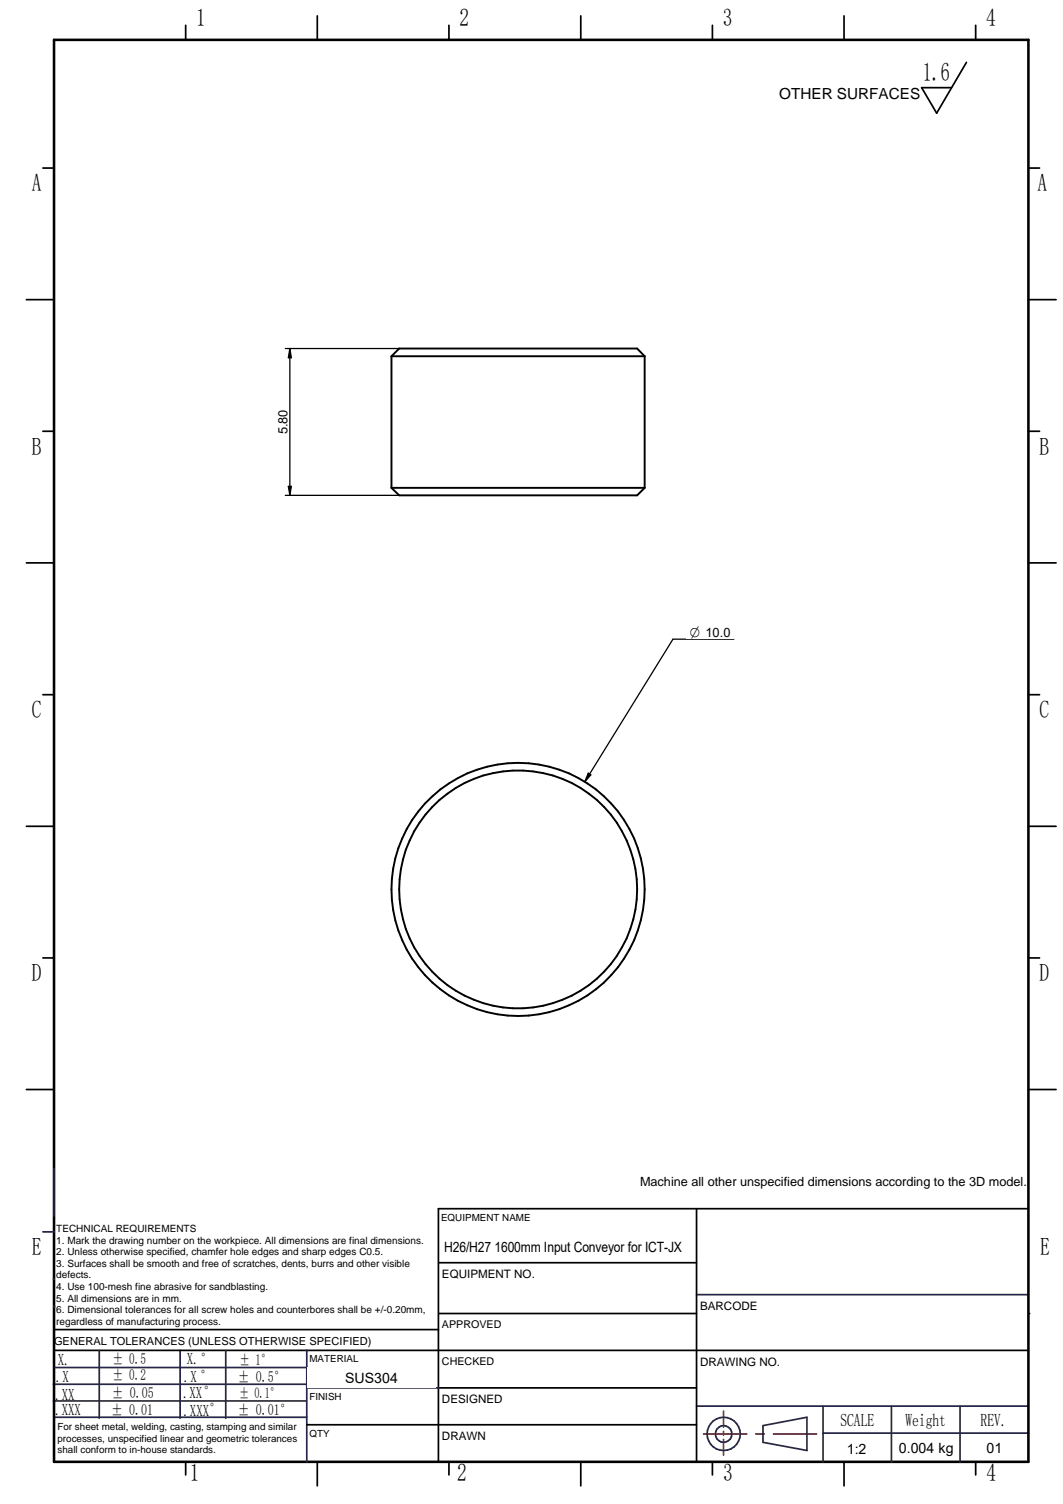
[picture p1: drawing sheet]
<svg xmlns="http://www.w3.org/2000/svg" width="210mm" height="297mm" viewBox="0 0 210 297" stroke-linecap="round" stroke-linejoin="round" font-family="sans-serif">
<defs><g id="words">
<text font-size="5.1" x="182.2" y="16">1.6</text>
<g font-size="4.9">
<text x="38.7" y="5.2">1</text>
<text x="90.8" y="5.2">2</text>
<text x="142.7" y="5.2">3</text>
<text x="194.7" y="5.2">4</text>
<text x="6.3" y="37.8">A</text>
<text x="204.9" y="37.8">A</text>
<text x="6.3" y="89.8">B</text>
<text x="205.2" y="89.8">B</text>
<text x="6.3" y="141.8">C</text>
<text x="205.2" y="141.8">C</text>
<text x="6.3" y="193.8">D</text>
<text x="205.2" y="193.8">D</text>
<text x="6.3" y="247.9">E</text>
<text x="205.4" y="247.9">E</text>
<text x="37.5" y="292.5">1</text>
<text x="90.3" y="292.5">2</text>
<text x="142.8" y="292.5">3</text>
<text x="194.8" y="292.5">4</text>
</g>
<g font-size="3.6">
<text x="165.9" y="281.6">SCALE</text>
<text x="178.8" y="281.6">Weight</text>
<text x="193.6" y="281.6">REV.</text>
</g>
<g font-size="3.3">
<text x="11.4" y="269.7">X.</text>
<text x="36.9" y="269.4">X.°</text>
<text x="11" y="272.9">.X</text>
<text x="36.3" y="273">.X °</text>
<text x="10.9" y="276.4">.XX</text>
<text x="10.9" y="279.5">.XXX</text>
<text x="36.2" y="276">.XX°</text>
<text x="36.2" y="279.7">.XXX°</text>
</g>
<g font-size="3">
<text x="153.9" y="19.6">OTHER SURFACES</text>
<text x="22.2" y="269.3">± 0.5</text>
<text x="47.3" y="269.5">± 1°</text>
<text x="22.2" y="272.5">± 0.2</text>
<text x="47" y="273">± 0.5°</text>
<text x="22" y="279.4">± 0.01</text>
<text x="22.1" y="276.2">± 0.05</text>
<text x="46.9" y="279.4">± 0.01°</text>
</g>
<text font-size="2.9" x="47.2" y="276.2">± 0.1°</text>
<g font-size="2.8">
<text x="136.2" y="125.8">O 10.0</text>
<text x="87.7" y="247.4">H26/H27 1600mm Input Conveyor for ICT-JX</text>
<text x="68.2" y="273">SUS304</text>
<text x="167.2" y="287.1">1:2</text>
<text x="177.5" y="287.1">0.004 kg</text>
<text x="194.8" y="286.9">01</text>
</g>
<g font-size="2.5">
<text x="56.8" y="85.8" transform="rotate(-90 56.8 85.8)">5.80</text>
<text x="126.4" y="234.2">Machine all other unspecified dimensions according to the 3D model.</text>
</g>
<g font-size="2.3">
<text x="87.3" y="252.4">EQUIPMENT NO.</text>
<text x="138.2" y="258.7">BARCODE</text>
<text x="138.2" y="269.7">DRAWING NO.</text>
<text x="87.3" y="277.1">DESIGNED</text>
<text x="87.3" y="284.4">DRAWN</text>
</g>
<text font-size="2.2" x="10.7" y="265.6">GENERAL TOLERANCES (UNLESS OTHERWISE SPECIFIED)</text>
<g font-size="2.1">
<text x="87.3" y="262.3">APPROVED</text>
<text x="87.3" y="269.5">CHECKED</text>
</g>
<g font-size="2">
<text x="11.1" y="243.3">TECHNICAL REQUIREMENTS</text>
<text x="11.1" y="245.6">1. Mark the drawing number on the workpiece. All dimensions are final dimensions.</text>
<text x="11.1" y="247.9">2. Unless otherwise specified, chamfer hole edges and sharp edges C0.5.</text>
<text x="11.1" y="250.2">3. Surfaces shall be smooth and free of scratches, dents, burrs and other visible</text>
<text x="11.1" y="252.5">defects.</text>
<text x="11.1" y="254.8">4. Use 100-mesh fine abrasive for sandblasting.</text>
<text x="11.1" y="257.1">5. All dimensions are in mm.</text>
<text x="11.1" y="259.4">6. Dimensional tolerances for all screw holes and counterbores shall be +/-0.20mm,</text>
<text x="11.1" y="261.6">regardless of manufacturing process.</text>
</g>
<g font-size="1.9">
<text x="87.1" y="241.1">EQUIPMENT NAME</text>
<text x="61.1" y="269">MATERIAL</text>
<text x="61.1" y="276.4">FINISH</text>
<text x="11.4" y="282.5">For sheet metal, welding, casting, stamping and similar</text>
<text x="11.4" y="284.7">processes, unspecified linear and geometric tolerances</text>
<text x="11.4" y="287">shall conform to in-house standards.</text>
<text x="61.1" y="283.7">QTY</text>
</g>
</g></defs>
<g fill="none" stroke="#26264c" stroke-width=".34">
<path d="M8.5 243.3h2.2M10.5 252.6h.2M137.5 255.7h65.6M10.5 276.7h50M10.5 273.4h50M10.8 279.9h49.8M10.8 270.1h50M35.6 266.7v13.4M60.6 266.7v22M60.7 274.1h26M137.5 277.7h65.6M162.5 277.7v11"/>
<path d="M176 277.7v11M189.6 277.7v11M150.7 281.6l8.6-1.7v6.6l-8.6-1.6zM162.5 283h40.5"/>
</g>
<g fill="none" stroke="#000" stroke-width=".34">
<path d="M36.7 5v2.9M88.6 5v2.9M140.7 5v2.9M192.7 5v2.9M8.5 33.2h2.2M203.1 33.2h2.2M5.2 59.2h5.5M203.1 59.2h5.4M8.5 85.2h2.2M203.1 85.2h2.2M5.2 111.2h5.5M203.1 111.2h5.4"/>
<path d="M8.5 137.2h2.2M203.1 137.2h2.2M5.2 163.2h5.5M203.1 163.2h5.4M8.5 189.2h2.2M203.1 189.2h2.2M5.2 215.2h5.5M203.1 215.2h5.4M86.6 238.7v50M10.7 266.7h192.4M10.7 262.6h75.9M86.7 274.1h50.8"/>
<path d="M36.7 288.7v2.6M62.7 288.7v4.8M88.6 288.7v2.6M114.7 288.7v4.8M140.7 288.7v2.6M166.7 288.7v4.8M192.7 288.7v2.6"/>
</g>
<path d="M10.7 7.9h192.4v280.8h-192.4z" fill="none" stroke="#000" stroke-width=".51"/>
<path d="M142.9 278.7v3.2M138.9 283.2h8.5M142.9 282.7v.7M142.9 284.3v3.1M149.2 283.2h1.7M152.7 283.2h8.5" fill="none" stroke="#f00" stroke-width=".34"/>
<circle cx="10.6" cy="258.1" r=".17" fill="#26264c"/>
<g fill="none" stroke="#26264c" stroke-width=".34">
<path d="M10.7 230.8v9.4M19.6 266.7v13.4M44.6 266.7v13.4M60.5 266.7h.1"/>
<circle cx="142.9" cy="283.2" r="3.3"/>
<circle cx="142.9" cy="283.2" r="1.63"/>
</g>
<path d="M190.8 12.3l-5.8 10.1-3-5.1h5.9M86.6 238.7h116.5M86.7 259.4h50.8M86.7 249.4h50.8M86.6 281.4h50.9" fill="none" stroke="#000" stroke-width=".34"/>
<circle cx="203.1" cy="259.4" r=".17" fill="#000"/>
<g fill="#fff">
<path d="M137.9 271.4h64.4v6.1h-64.4z"/>
<path d="M189.9 283.9h13v4h-13z"/>
<path d="M86.9 254.9h50.2v4h-50.2z"/>
<path d="M60.7 270h25.3v4h-25.3z"/>
<path d="M87 244.3h50v4h-50z"/>
<path d="M60.8 277.1h25.2v4h-25.2z"/>
<path d="M176.4 284.1h13v4h-13z"/>
<path d="M162.7 284.1h13v4h-13z"/>
<path d="M137.9 260.4h64.5v6h-64.5z"/>
</g>
<path d="M62.7 3.1v4.8M114.7 3.1v4.8M166.7 3.1v4.8M137.5 238.7v50M60.6 281.4h26" fill="none" stroke="#000" stroke-width=".34"/>
<path d="M101.6 283.2h25.3v4h-25.3z" fill="#fff"/>
<g fill="none" stroke="#000" stroke-width=".38">
<path d="M77.3 70.4h50M77.3 70.4v26M77.3 70.4l1.5-1.6h47l1.5 1.6M127.3 70.4v26M77.3 96.4h50M77.3 96.4l1.5 1.4h47l1.5-1.4"/>
<circle cx="102.3" cy="175.7" r="25"/>
<circle cx="102.3" cy="175.6" r="23.5"/>
</g>
<path d="M56.3 68.8h22.5M56.3 97.8h22.5" fill="none" stroke="#000" stroke-width=".25"/>
<path d="M54.7 80.3h2.4v6.1h-2.4z" fill="#fff"/>
<path d="M57.2 68.8l.3 1.9h-.6zM57.2 68.8v29M56.9 96.1h.6l-.3 1.7zM132.9 126.2h12" fill="none" stroke="#000" stroke-width=".25"/>
<path d="M57.2 68.8l.3 1.9h-.6zM56.9 96.1h.6l-.3 1.7z" fill="#000"/>
<path d="M135.6 123.7h9.3v2.4h-9.3z" fill="#fff"/>
<path d="M132.9 126.2l-17.4 28.2M116.2 152.7l.5 .3-1.2 1.4z" fill="none" stroke="#000" stroke-width=".25"/>
<path d="M116.2 152.7l.5 .3-1.2 1.4z" fill="#000"/>
<use href="#words"/>
</svg>
